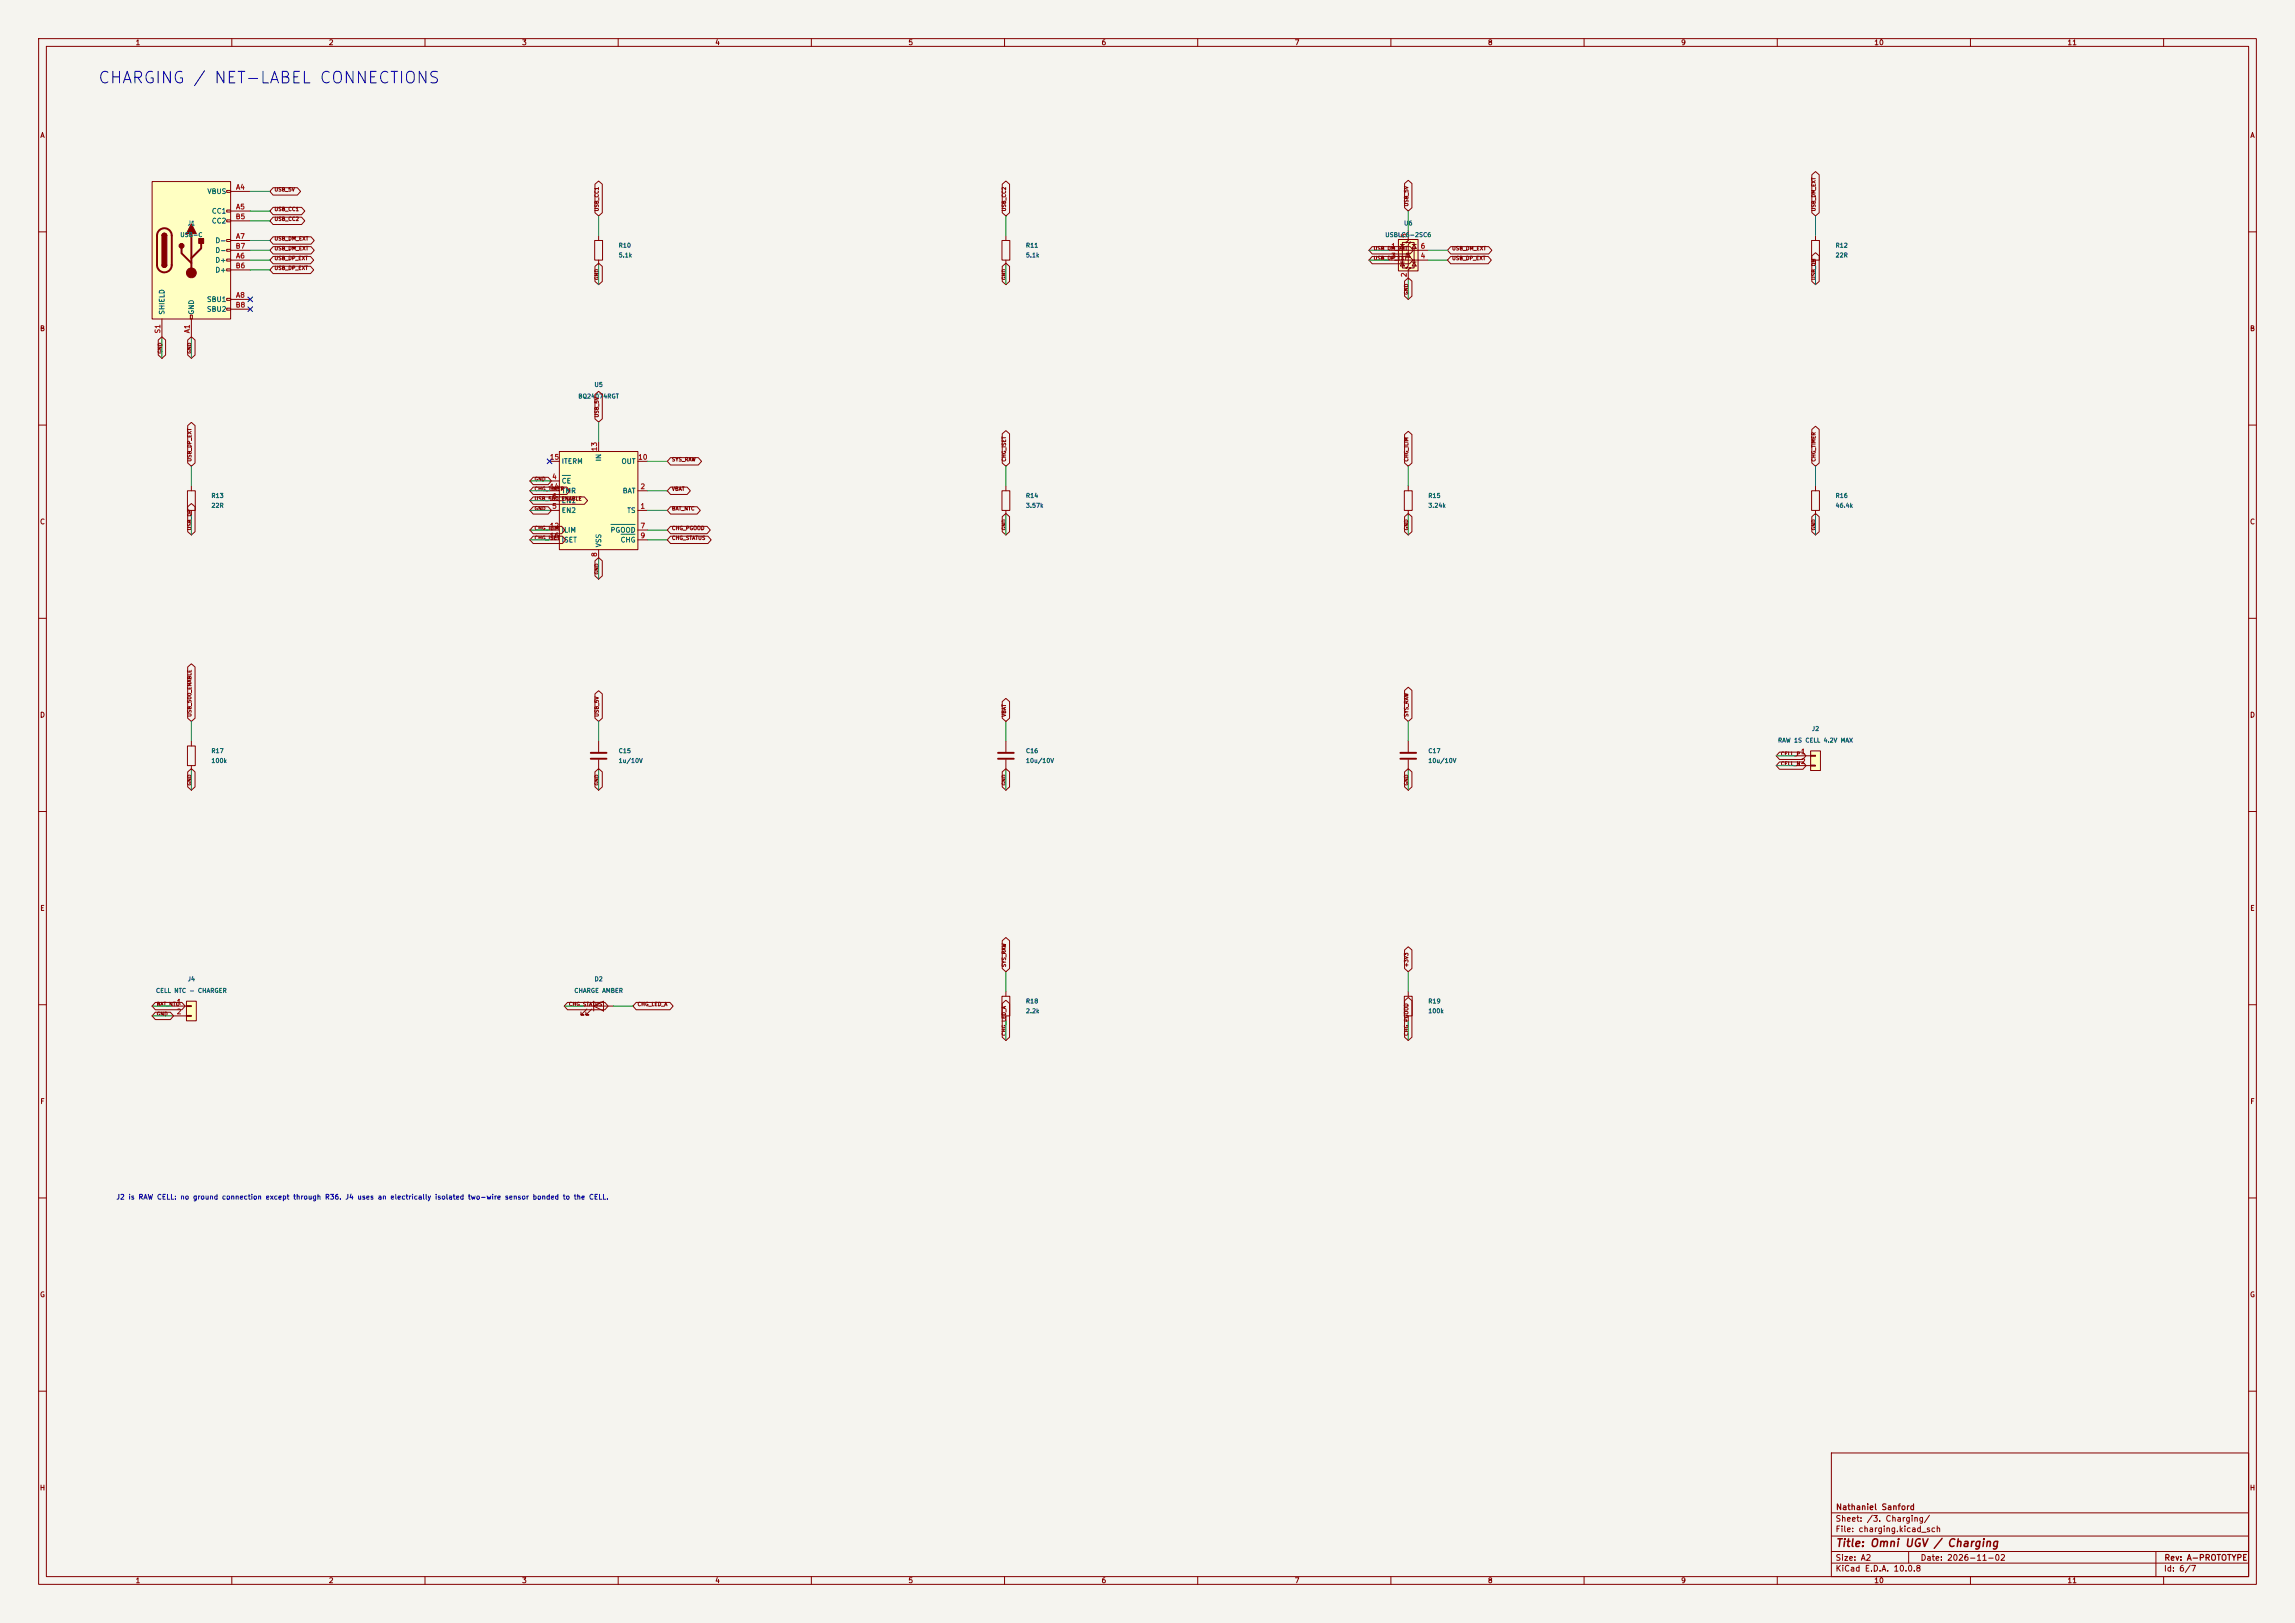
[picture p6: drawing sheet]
<svg xmlns="http://www.w3.org/2000/svg" width="594mm" height="420mm" viewBox="0 0 594 420" stroke-linecap="round" stroke-linejoin="round" font-family="sans-serif">
<defs><g id="words">
<text font-size="3" fill="#0000c2" x="25.2" y="22.4">CHARGING / NET-LABEL CONNECTIONS</text>
<text font-size="2" fill="#840000" x="475" y="400.8">Title: Omni UGV / Charging</text>
<g font-size="1.5" fill="#840000">
<text x="475" y="394.1">Sheet: /3. Charging/</text>
<text x="475.1" y="391.1">Nathaniel Sanford</text>
<text x="475" y="396.8">File: charging.kicad_sch</text>
<text x="475" y="407">KiCad E.D.A. 10.0.8</text>
<text x="475" y="404.2">Size: A2</text>
<text x="497" y="404.2">Date: 2026-11-02</text>
<text x="560" y="407">Id: 6/7</text>
<text x="560.1" y="404.2">Rev: A-PROTOTYPE</text>
</g>
<g font-size="1.3" fill="#840000">
<text x="35" y="12">1</text>
<text x="85" y="12">2</text>
<text x="135" y="12">3</text>
<text x="185" y="12">4</text>
<text x="235" y="12">5</text>
<text x="285" y="12">6</text>
<text x="335" y="12">7</text>
<text x="385" y="12">8</text>
<text x="435" y="12">9</text>
<text x="485" y="12">10</text>
<text x="535" y="12">11</text>
<text x="10.3" y="36">A</text>
<text x="582.3" y="36">A</text>
<text x="10.2" y="86">B</text>
<text x="582.2" y="86">B</text>
<text x="10.2" y="136">C</text>
<text x="582.2" y="136">C</text>
<text x="10.2" y="186">D</text>
<text x="582.2" y="186">D</text>
<text x="10.3" y="236">E</text>
<text x="582.3" y="236">E</text>
<text x="10.3" y="286">F</text>
<text x="582.3" y="286">F</text>
<text x="10.2" y="336">G</text>
<text x="582.2" y="336">G</text>
<text x="10.2" y="386">H</text>
<text x="582.2" y="386">H</text>
<text x="35" y="410">1</text>
<text x="85" y="410">2</text>
<text x="135" y="410">3</text>
<text x="185" y="410">4</text>
<text x="235" y="410">5</text>
<text x="285" y="410">6</text>
<text x="335" y="410">7</text>
<text x="385" y="410">8</text>
<text x="435" y="410">9</text>
<text x="485" y="410">10</text>
<text x="535" y="410">11</text>
</g>
<g font-size="1.3" fill="#006464">
<text x="53.5" y="50.5">VBUS</text>
<text x="54.7" y="55.6">CC1</text>
<text x="54.7" y="58.1">CC2</text>
<text x="55.6" y="63.2">D-</text>
<text x="55.6" y="65.7">D-</text>
<text x="55.6" y="68.3">D+</text>
<text x="55.6" y="70.8">D+</text>
<text x="42.9" y="81.6" transform="rotate(-90 42.9 81.6)">SHIELD</text>
<text x="50.5" y="81.6" transform="rotate(-90 50.5 81.6)">GND</text>
<text x="53.4" y="78.4">SBU1</text>
<text x="53.4" y="81">SBU2</text>
<text x="155.9" y="119.5" transform="rotate(-90 155.9 119.5)">IN</text>
<text x="145.3" y="125.4">CE</text>
<text x="145.3" y="120.3">ITERM</text>
<text x="160.7" y="120.3">OUT</text>
<text x="145.3" y="130.5">EN1</text>
<text x="145.3" y="128">TMR</text>
<text x="161" y="128">BAT</text>
<text x="145.3" y="133">EN2</text>
<text x="162.2" y="133">TS</text>
<text x="145.3" y="138.1">ILIM</text>
<text x="145.3" y="140.7">ISET</text>
<text x="155.9" y="141.8" transform="rotate(-90 155.9 141.8)">VSS</text>
<text x="157.9" y="138.1">PGOOD</text>
<text x="160.5" y="140.7">CHG</text>
</g>
<g font-size="1.3" fill="#a90000">
<text x="61" y="49.4">A4</text>
<text x="60.9" y="57">B5</text>
<text x="61" y="54.5">A5</text>
<text x="60.9" y="64.6">B7</text>
<text x="61" y="62.1">A7</text>
<text x="359.9" y="64.6">1</text>
<text x="364.4" y="61.7" transform="rotate(-90 364.4 61.7)">5</text>
<text x="367.6" y="64.6">6</text>
<text x="60.9" y="69.7">B6</text>
<text x="61" y="67.2">A6</text>
<text x="359.9" y="67.2">3</text>
<text x="364.4" y="71.9" transform="rotate(-90 364.4 71.9)">2</text>
<text x="367.6" y="67.2">4</text>
<text x="61" y="77.3">A8</text>
<text x="60.9" y="79.9">B8</text>
<text x="41.8" y="86.4" transform="rotate(-90 41.8 86.4)">S1</text>
<text x="49.4" y="86.4" transform="rotate(-90 49.4 86.4)">A1</text>
<text x="142.2" y="119.2">15</text>
<text x="154.8" y="116.9" transform="rotate(-90 154.8 116.9)">13</text>
<text x="165" y="119.2">10</text>
<text x="142.8" y="124.3">4</text>
<text x="142.2" y="126.9">14</text>
<text x="142.8" y="131.9">5</text>
<text x="142.8" y="129.4">6</text>
<text x="165.6" y="131.9">1</text>
<text x="165.6" y="126.9">2</text>
<text x="142.2" y="137">12</text>
<text x="165.6" y="137">7</text>
<text x="142.2" y="139.6">16</text>
<text x="165.6" y="139.6">9</text>
<text x="154.8" y="144.2" transform="rotate(-90 154.8 144.2)">8</text>
<text x="466" y="195.4">1</text>
<text x="466" y="198">2</text>
<text x="45.6" y="260.2">1</text>
<text x="45.6" y="262.8">2</text>
</g>
<text font-size="1.3" fill="#0000c2" x="30" y="310.7">J2 is RAW CELL: no ground connection except through R36. J4 uses an electrically isolated two-wire sensor bonded to the CELL.</text>
<g font-size="1.1" fill="#006464">
<text x="48.5" y="58.6">J1</text>
<text x="363.3" y="58.6">U6</text>
<text x="46.5" y="61.6">USB-C</text>
<text x="160" y="64.3">R10</text>
<text x="265.4" y="64.3">R11</text>
<text x="358.4" y="61.6">USBLC6-2SC6</text>
<text x="475" y="64.3">R12</text>
<text x="160" y="66.9">5.1k</text>
<text x="265.4" y="66.9">5.1k</text>
<text x="475" y="66.9">22R</text>
<text x="153.7" y="100.4">U5</text>
<text x="149.6" y="103.4">BQ24074RGT</text>
<text x="54.6" y="129.1">R13</text>
<text x="54.6" y="131.6">22R</text>
<text x="265.4" y="129.1">R14</text>
<text x="265.4" y="131.6">3.57k</text>
<text x="369.6" y="129.1">R15</text>
<text x="369.6" y="131.6">3.24k</text>
<text x="475" y="129.1">R16</text>
<text x="475" y="131.6">46.4k</text>
<text x="468.8" y="189.4">J2</text>
<text x="54.6" y="195.1">R17</text>
<text x="54.6" y="197.7">100k</text>
<text x="160" y="195.1">C15</text>
<text x="160" y="197.7">1u/10V</text>
<text x="265.4" y="195.1">C16</text>
<text x="265.4" y="197.7">10u/10V</text>
<text x="369.6" y="195.1">C17</text>
<text x="369.6" y="197.7">10u/10V</text>
<text x="460.1" y="192.4">RAW 1S CELL 4.2V MAX</text>
<text x="40.3" y="257.2">CELL NTC - CHARGER</text>
<text x="48.5" y="254.2">J4</text>
<text x="148.5" y="257.2">CHARGE AMBER</text>
<text x="153.8" y="254.2">D2</text>
<text x="265.4" y="259.9">R18</text>
<text x="265.4" y="262.5">2.2k</text>
<text x="369.6" y="259.9">R19</text>
<text x="369.6" y="262.5">100k</text>
</g>
<g font-size="1" fill="#840000">
<text x="70.9" y="49.8">USB_5V</text>
<text x="364.7" y="53.5" transform="rotate(-90 364.7 53.5)">USB_5V</text>
<text x="70.9" y="57.4">USB_CC2</text>
<text x="70.9" y="54.8">USB_CC1</text>
<text x="155.2" y="54.8" transform="rotate(-90 155.2 54.8)">USB_CC1</text>
<text x="260.6" y="54.8" transform="rotate(-90 260.6 54.8)">USB_CC2</text>
<text x="470.1" y="54.8" transform="rotate(-90 470.1 54.8)">USB_DM_EXT</text>
<text x="70.9" y="62.5">USB_DM_EXT</text>
<text x="70.9" y="65">USB_DM_EXT</text>
<text x="355.4" y="65">USB_DM_EXT</text>
<text x="375.7" y="65">USB_DM_EXT</text>
<text x="70.9" y="67.5">USB_DP_EXT</text>
<text x="70.9" y="70.1">USB_DP_EXT</text>
<text x="355.4" y="67.5">USB_DP_EXT</text>
<text x="375.7" y="67.5">USB_DP_EXT</text>
<text x="155.2" y="72.6" transform="rotate(-90 155.2 72.6)">GND</text>
<text x="260.6" y="72.6" transform="rotate(-90 260.6 72.6)">GND</text>
<text x="364.7" y="76.4" transform="rotate(-90 364.7 76.4)">GND</text>
<text x="470.1" y="72.6" transform="rotate(-90 470.1 72.6)">USB_DM</text>
<text x="42.1" y="91.6" transform="rotate(-90 42.1 91.6)">GND</text>
<text x="49.8" y="91.6" transform="rotate(-90 49.8 91.6)">GND</text>
<text x="155.2" y="108.1" transform="rotate(-90 155.2 108.1)">USB_5V</text>
<text x="49.8" y="119.6" transform="rotate(-90 49.8 119.6)">USB_DP_EXT</text>
<text x="173.8" y="119.6">SYS_RAW</text>
<text x="260.6" y="119.6" transform="rotate(-90 260.6 119.6)">CHG_ISET</text>
<text x="364.7" y="119.6" transform="rotate(-90 364.7 119.6)">CHG_ILIM</text>
<text x="470.1" y="119.6" transform="rotate(-90 470.1 119.6)">CHG_TIMER</text>
<text x="138.2" y="124.7">GND</text>
<text x="138.2" y="129.8">USB_500_ENABLE</text>
<text x="138.2" y="127.2">CHG_TIMER</text>
<text x="173.8" y="127.2">VBAT</text>
<text x="49.8" y="137.4" transform="rotate(-90 49.8 137.4)">USB_DP</text>
<text x="138.2" y="132.3">GND</text>
<text x="138.2" y="137.4">CHG_ILIM</text>
<text x="173.8" y="132.3">BAT_NTC</text>
<text x="173.8" y="137.4">CHG_PGOOD</text>
<text x="260.6" y="137.4" transform="rotate(-90 260.6 137.4)">GND</text>
<text x="364.7" y="137.4" transform="rotate(-90 364.7 137.4)">GND</text>
<text x="470.1" y="137.4" transform="rotate(-90 470.1 137.4)">GND</text>
<text x="138.2" y="139.9">CHG_ISET</text>
<text x="173.8" y="139.9">CHG_STATUS</text>
<text x="155.2" y="148.8" transform="rotate(-90 155.2 148.8)">GND</text>
<text x="49.8" y="185.6" transform="rotate(-90 49.8 185.6)">USB_500_ENABLE</text>
<text x="155.2" y="185.6" transform="rotate(-90 155.2 185.6)">USB_5V</text>
<text x="260.6" y="185.6" transform="rotate(-90 260.6 185.6)">VBAT</text>
<text x="364.7" y="185.6" transform="rotate(-90 364.7 185.6)">SYS_RAW</text>
<text x="460.8" y="195.8">CELL_P</text>
<text x="49.8" y="203.4" transform="rotate(-90 49.8 203.4)">GND</text>
<text x="155.2" y="203.4" transform="rotate(-90 155.2 203.4)">GND</text>
<text x="260.6" y="203.4" transform="rotate(-90 260.6 203.4)">GND</text>
<text x="364.7" y="203.4" transform="rotate(-90 364.7 203.4)">GND</text>
<text x="460.8" y="198.4">CELL_N</text>
<text x="260.6" y="250.4" transform="rotate(-90 260.6 250.4)">SYS_RAW</text>
<text x="364.7" y="250.4" transform="rotate(-90 364.7 250.4)">+3V3</text>
<text x="40.4" y="260.6">BAT_NTC</text>
<text x="40.4" y="263.1">GND</text>
<text x="147.1" y="260.6">CHG_STATUS</text>
<text x="164.9" y="260.6">CHG_LED_A</text>
<text x="260.6" y="268.2" transform="rotate(-90 260.6 268.2)">CHG_LED_A</text>
<text x="364.7" y="268.2" transform="rotate(-90 364.7 268.2)">CHG_PGOOD</text>
</g>
</g></defs>
<path d="M0 0h594v420h-594z" fill="#f5f4ef" stroke="#f5f4ef" stroke-width=".26"/>
<g fill="none" stroke="#840000" stroke-width=".26">
<path d="M10 10h574v400h-574zM12 12h570v396h-570zM60 10v2M110 10v2M160 10v2M210 10v2M260 10v2M310 10v2M360 10v2M410 10v2M460 10v2M510 10v2"/>
<path d="M560 10v2M10 60h2M582 60h2M10 110h2M582 110h2M10 160h2M582 160h2M10 210h2M582 210h2M10 260h2M582 260h2M10 310h2"/>
<path d="M582 310h2M10 360h2M474 376h108v32h-108zM582 360h2M474 397.5h108M474 391.5h108M60 408v2M110 408v2M160 408v2M210 408v2M260 408v2M310 408v2"/>
<path d="M360 408v2M410 408v2M460 408v2M474 404.5h108M474 401.5h108M494 401.5v3M510 408v2M558 401.5v6.5M560 408v2"/>
</g>
<path d="M39.4 47h20.3v35.6h-20.3z" fill="#ffffc2"/>
<g fill="none" stroke="#840000" stroke-width=".26">
<path d="M39.4 47h20.3v35.6h-20.3zM58.7 49.3h1v.5h-1zM58.7 54.4h1v.5h-1zM58.7 56.9h1v.5h-1zM59.7 49.5h5.1M59.7 54.6h5.1M59.7 57.2h5.1M41.9 61l.2-.5 .4-.2 .5 .2 .2 .5M41.9 68.6l.2 .4 .4 .2 .5-.2 .2-.4M58.7 62h1v.5h-1zM58.7 64.5h1v.5h-1zM58.7 67.1h1v.5h-1z"/>
<path d="M58.7 69.6h1v.5h-1zM58.7 77.2h1v.5h-1zM58.7 79.8h1v.5h-1zM59.7 67.3h5.1M59.7 62.2h5.1M59.7 77.5h5.1M59.7 69.9h5.1M59.7 64.8h5.1M153.9 62.2h2.1v5.1h-2.1zM154.9 61v1.2M154.9 67.3v1.3M41.9 82.6v5"/>
<path d="M49.3 81.5h.5v1.1h-.5zM49.5 82.6v5M59.7 80h5.1M48.5 127h2v5.1h-2zM49.5 125.7v1.3M49.5 132.1v1.3M48.5 193h2v5.1h-2zM49.5 191.8v1.2M49.5 198.1v1.3"/>
</g>
<path d="M41.2 59.6a1.9 1.9 0 0 1 2.1-.4 1.9 1.9 0 0 1 1.1 1.8v7.6a1.91 1.91 0 0 1-1.9 1.9 1.91 1.91 0 0 1-1.9-1.9v-7.8zM47 64.3v1.2l2.5 2.6M49.5 60.5v10.1M52.1 63v1.3l-2.6 2.5" fill="none" stroke="#840000" stroke-width=".51"/>
<g fill="#840000" stroke="#840000" stroke-width=".26">
<path d="M41.9 61h1.3v7.6h-1.3z"/>
<path d="M42.1 60.5l.7-.1 .4 .6h-1.3z"/>
<path d="M41.9 68.6h1.3l-.2 .4-.5 .2-.4-.2z"/>
<path d="M49.5 57.9l1.3 2.6h-2.5z"/>
<path d="M51.4 61.7h1.3v1.3h-1.3z"/>
<circle cx="47" cy="63.6" r=".63"/>
<circle cx="49.5" cy="70.6" r="1.27"/>
</g>
<path d="M48.3 259.1h2.5v5.1h-2.5z" fill="#ffffc2"/>
<path d="M259.3 127h2.1v5.1h-2.1zM260.3 125.7v1.3M260.3 132.1v1.3M48.3 259.1h2.5v5.1h-2.5zM44.4 260.4h3.9M44.4 262.9h3.9M48.3 260.2h1.2v.3h-1.2zM48.3 262.8h1.2v.2h-1.2z" fill="none" stroke="#840000" stroke-width=".26"/>
<path d="M144.8 116.8h20.3v25.4h-20.3z" fill="#ffffc2"/>
<g fill="none" stroke="#840000" stroke-width=".26">
<path d="M142.2 119.4h2.6M144.8 116.8h20.3v25.4h-20.3zM154.9 114.3v2.5M165.1 119.4h2.5M142.2 132.1h2.6M142.2 127h2.6M142.2 124.5h2.6M142.2 129.5h2.6M142.2 137.2h2.6M142.2 139.7h2.6M165.1 132.1h2.5M165.1 127h2.5"/>
<path d="M165.1 137.2h2.5M165.1 139.7h2.5M154.9 142.2v2.6"/>
</g>
<path d="M145.5 123h2.2M158.1 135.7h6.3M160.7 138.3h3.7" fill="none" stroke="#006464" stroke-width=".26"/>
<path d="M361.9 62h5.1v8.1h-5.1z" fill="#ffffc2"/>
<g fill="#840000">
<circle cx="363" cy="64.8" r=".25"/>
<circle cx="364" cy="62.7" r=".25"/>
<circle cx="364" cy="69.3" r=".25"/>
<circle cx="365" cy="62.7" r=".25"/>
<circle cx="365" cy="69.3" r=".25"/>
<circle cx="366" cy="67.3" r=".25"/>
</g>
<g fill="none" stroke="#840000" stroke-width=".26">
<path d="M364.5 59.7v2.5l-.5 .5h1l-.5 .5v5.6l-.5 .5h1l-.5 .6v2.5M259.3 62.2h2.1v5.1h-2.1zM260.3 61v1.2M260.3 67.3v1.3M359.4 64.8h10.2M359.4 67.3h10.2M361.9 62h5.1v8.1h-5.1zM362.5 67.8h1M362.5 63.2h1M363 63.2l.5 1.1h-1zM363 67.8l.5 1h-1zM364 62.7h-1v6.6h1"/>
<path d="M364.5 65.5l.5 1h-1zM365 65.5h-1v.4M365 62.7h1v6.6h-1M365.5 67.8h1M365.5 63.2h1M366 63.2l.5 1.1h-1zM366 67.8l.5 1h-1zM468.9 62.2h2v5.1h-2zM469.9 61v1.2M469.9 67.3v1.3M363.5 127h2v5.1h-2zM364.5 125.7v1.3"/>
<path d="M364.5 132.1v1.3M468.9 127h2v5.1h-2zM469.9 125.7v1.3M469.9 132.1v1.3M154.9 191.8v2.8M154.9 196.6v2.8M260.3 191.8v2.8M260.3 196.6v2.8M364.5 191.8v2.8M364.5 196.6v2.8M153.7 259.1v2.5M259.3 257.8h2.1v5.1h-2.1z"/>
<path d="M260.3 256.5v1.3M363.5 257.8h2v5.1h-2zM364.5 256.5v1.3M151.1 260.4h7.6M151.9 261.1l-1.5 1.5h.7h-.7v-.7M153.2 261.1l-1.6 1.5h.8h-.8v-.7M153.7 260.4l2.5-1.3v2.5zM260.3 262.9v1.3M364.5 262.9v1.3"/>
</g>
<path d="M152.9 194.8h4.1M152.9 196.3h4.1M258.3 194.8h4.1M258.3 196.3h4.1M362.5 194.8h4M362.5 196.3h4" fill="none" stroke="#840000" stroke-width=".51"/>
<path d="M468.6 194.3h2.6v5.1h-2.6z" fill="#ffffc2"/>
<g fill="none" stroke="#840000" stroke-width=".26">
<path d="M70.7 56.2h7.4l.8 1-.8 .9h-7.4l-.9-.9zM70.7 48.6h6.3l.8 .9-.8 1h-6.3l-.9-1zM70.7 53.7h7.4l.8 .9-.8 1h-7.4l-.9-1zM154 47.7l.9-.9 1 .9v7.3l-1 .9-.9-.9zM259.4 47.7l.9-.9 1 .9v7.3l-1 .9-.9-.9zM363.5 47.5l1-.8 .9 .8v6.3l-.9 .8-1-.8zM468.9 45.2l1-.8 1 .8v9.8l-1 .9-1-.9zM70.7 66.4h9.7l.8 .9-.8 1h-9.7l-.9-1zM70.7 61.3h9.8l.8 .9-.8 1h-9.8l-.9-1zM70.7 63.8h9.8l.8 1-.8 .9h-9.8l-.9-.9zM70.7 68.9h9.7l.8 1-.8 .9h-9.7l-.9-.9zM154 68.9l.9-.8 1 .8v3.9l-1 .9-.9-.9z"/>
<path d="M259.4 68.9l.9-.8 1 .8v3.9l-1 .9-.9-.9zM355.2 63.8h9.8l.8 1-.8 .9h-9.8l-.9-.9zM355.2 66.4h9.6l.9 .9-.9 1h-9.6l-.9-1zM363.5 72.7l1-.8 .9 .8v3.9l-.9 .9-1-.9zM375.5 66.4h9.7l.8 .9-.8 1h-9.7l-.9-1zM375.5 63.8h9.8l.8 1-.8 .9h-9.8l-.9-.9zM468.9 66.2l1-.8 1 .8v6.6l-1 .9-1-.9zM41 88l.9-.8 1 .8v3.9l-1 .8-.9-.8zM48.6 88l.9-.8 1 .8v3.9l-1 .8-.9-.8zM48.6 110.1l.9-.8 1 .8v9.7l-1 .9-.9-.9zM154 102.1l.9-.8 1 .8v6.3l-1 .8-.9-.8zM173.6 118.4h7.1l.9 1-.9 .9h-7.1l-.9-.9z"/>
<path d="M259.4 112.3l.9-.9 1 .9v7.5l-1 .9-.9-.9zM363.5 112.4l1-.8 .9 .8v7.4l-.9 .9-1-.9zM468.9 111.1l1-.8 1 .8v8.7l-1 .9-1-.9zM48.6 131.1l.9-.8 1 .8v6.5l-1 .8-.9-.8zM138 131.1h3.9l.8 1-.8 .9h-3.9l-.8-.9zM138 138.7h7.5l.9 1-.9 1h-7.5l-.8-1zM138 136.2h7.4l.8 1-.8 .9h-7.4l-.8-.9zM138 128.6h13.2l.9 .9-.9 1h-13.2l-.8-1zM138 126h8.7l.8 1-.8 1h-8.7l-.8-1zM138 123.5h3.9l.8 1-.8 .9h-3.9l-.8-.9zM173.6 126h4.3l.8 1-.8 1h-4.3l-.9-1zM173.6 131.1h6.8l.9 1-.9 .9h-6.8l-.9-.9z"/>
<path d="M173.6 136.2h9.4l.8 1-.8 .9h-9.4l-.9-.9zM173.6 138.7h9.6l.9 1-.9 1h-9.6l-.9-1zM259.4 133.7l.9-.8 1 .8v3.9l-1 .8-.9-.8zM363.5 133.7l1-.8 .9 .8v3.9l-.9 .8-1-.8zM468.9 133.7l1-.8 1 .8v3.9l-1 .8-1-.8zM154 145.1l.9-.8 1 .8v3.9l-1 .9-.9-.9zM48.6 172.6l.9-.8 1 .8v13.3l-1 .8-.9-.8zM154 179.6l.9-.9 1 .9v6.3l-1 .8-.9-.8zM363.5 178.7l1-.9 .9 .9v7.2l-.9 .8-1-.8zM48.6 199.7l.9-.8 1 .8v3.9l-1 .9-.9-.9zM154 199.7l.9-.8 1 .8v3.9l-1 .9-.9-.9zM259.4 199.7l.9-.8 1 .8v3.9l-1 .9-.9-.9z"/>
<path d="M259.4 181.6l.9-.9 1 .9v4.3l-1 .8-.9-.8zM363.5 199.7l1-.8 .9 .8v3.9l-.9 .9-1-.9zM460.6 197.2h6l.9 .9-.9 1h-6l-.9-1zM460.6 194.6h6l.8 1-.8 .9h-6l-.9-.9zM464.8 195.6h3.8M464.8 198.1h3.8M468.6 194.3h2.6v5.1h-2.6zM468.6 195.5h1.3v.2h-1.3zM468.6 198h1.3v.2h-1.3zM40.2 259.4h6.9l.8 1-.8 .9h-6.9l-.8-.9zM146.9 259.4h9.7l.8 1-.8 .9h-9.7l-.9-.9zM164.7 259.4h8.7l.8 1-.8 .9h-8.7l-.9-.9z"/>
<path d="M259.4 259.7l.9-.9 1 .9v8.7l-1 .8-.9-.8zM259.4 243.4l.9-.8 1 .8v7.2l-1 .9-.9-.9zM363.5 259l1-.9 .9 .9v9.4l-.9 .8-1-.8zM363.5 245.8l1-.8 .9 .8v4.8l-.9 .9-1-.9zM40.2 261.9h3.9l.8 1-.8 .9h-3.9l-.8-.9z"/>
</g>
<g fill="none" stroke="#009600" stroke-width=".26">
<path d="M64.8 54.6h5M64.8 57.2h5M64.8 49.5h5M154.9 55.9v5.1M260.3 55.9v5.1M364.5 54.6v5.1M469.9 55.9v5.1M64.8 67.3h5M64.8 62.2h5M64.8 69.9h5M64.8 64.8h5M154.9 68.6v5.1"/>
<path d="M260.3 68.6v5.1M354.3 67.3h5.1M354.3 64.8h5.1M364.5 72.4v5.1M369.6 67.3h5M369.6 64.8h5M469.9 68.6v5.1M41.9 87.6v5.1M49.5 87.6v5.1M154.9 109.2v5.1M167.6 119.4h5.1M49.5 120.7v5"/>
<path d="M49.5 133.4v5M137.2 127h5M137.2 132.1h5M137.2 137.2h5M137.2 139.7h5M137.2 129.5h5M137.2 124.5h5M167.6 127h5.1M167.6 132.1h5.1M167.6 137.2h5.1M167.6 139.7h5.1M260.3 120.7v5"/>
<path d="M260.3 133.4v5M364.5 120.7v5M364.5 133.4v5M469.9 120.7v5M469.9 133.4v5M154.9 144.8v5.1M49.5 186.7v5.1M49.5 199.4v5.1M154.9 186.7v5.1M154.9 199.4v5.1M260.3 186.7v5.1M260.3 199.4v5.1"/>
<path d="M364.5 186.7v5.1M364.5 199.4v5.1M459.7 195.6h5.1M459.7 198.1h5.1M260.3 251.5v5M364.5 251.5v5M39.4 260.4h5M39.4 262.9h5M146 260.4h5.1M158.7 260.4h5.1M260.3 264.2v5M364.5 264.2v5"/>
</g>
<path d="M64.2 79.4l1.2 1.2M64.2 76.9l1.2 1.2M65.4 79.4l-1.2 1.2M65.4 76.9l-1.2 1.2M141.6 118.8l1.2 1.2M142.8 118.8l-1.2 1.2" fill="none" stroke="#000084" stroke-width=".26"/>
<use href="#words"/>
</svg>
